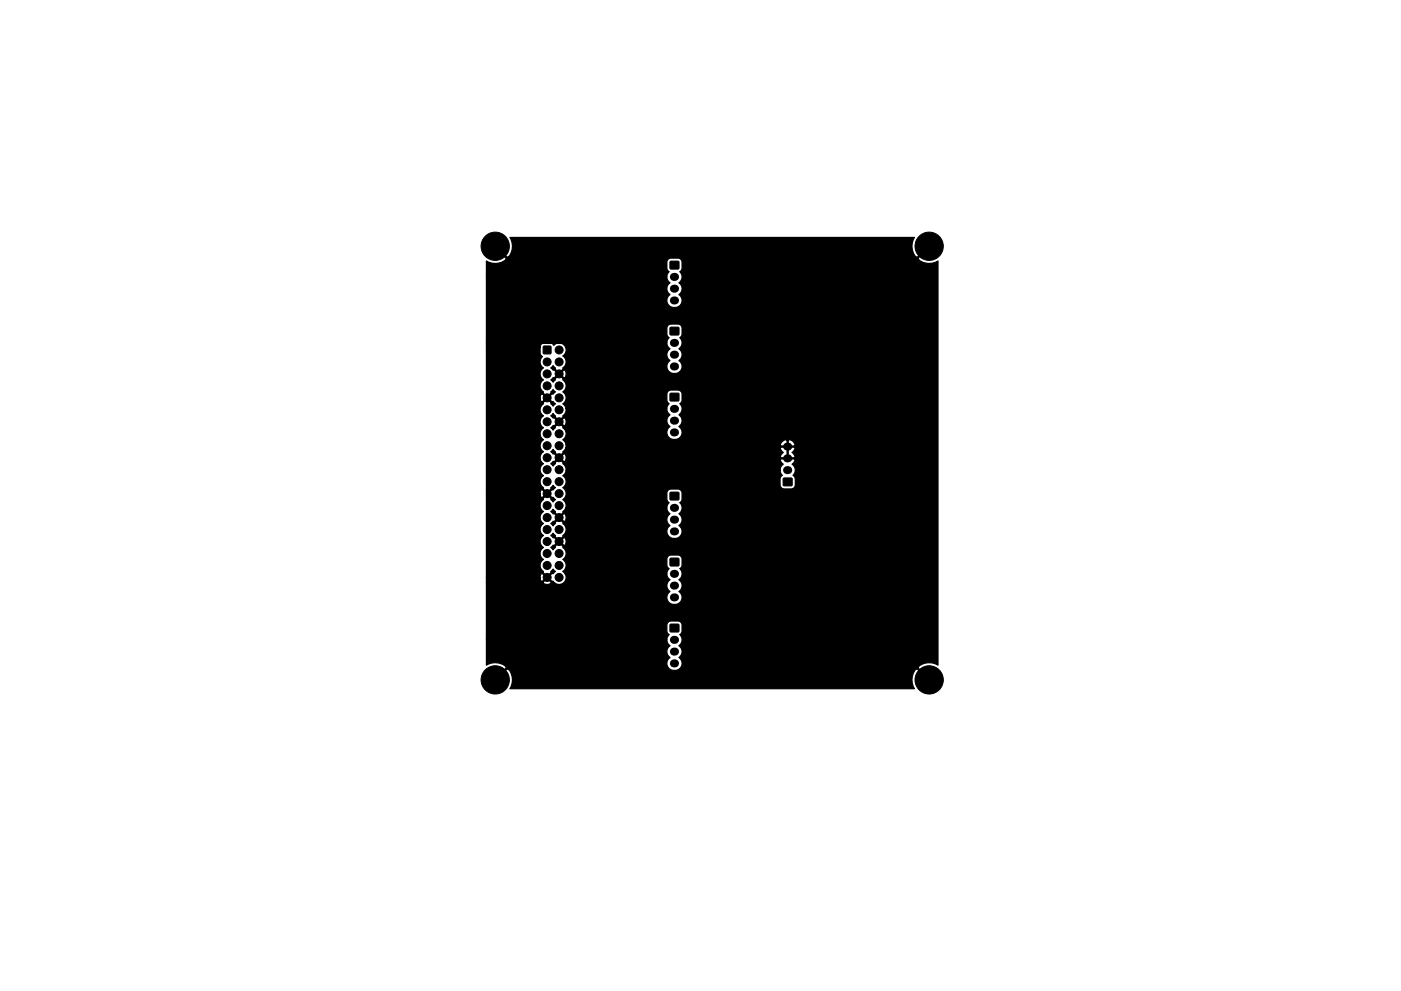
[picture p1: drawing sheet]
<svg xmlns="http://www.w3.org/2000/svg" width="297mm" height="210mm" viewBox="0 0 297 210" stroke-linecap="round" stroke-linejoin="round" font-family="sans-serif">
<g fill="none" stroke="#000" stroke-width="1.7">
<path d="M142.9 58.7h.2M142.9 77.7h.2M142.9 75.2h.2M142.9 72.7h.2M142.9 63.7h.2M142.9 61.2h.2M142.9 91.7h.2M142.9 89.2h.2M142.9 86.7h.2M166.9 94.7h.2M166.9 97.2h.2M166.9 99.7h.2"/>
<path d="M142.9 112.7h.2M142.9 110.2h.2M142.9 107.7h.2M142.9 138.2h.2M142.9 135.7h.2M142.9 126.7h.2M142.9 124.2h.2M142.9 121.7h.2M142.9 140.7h.2"/>
</g>
<g fill="#000" stroke="#000" stroke-width=".21">
<path d="M142.1 55.5h1.8v1.5h-1.8zM115.2 73.5h1.6v1.5h-1.6zM142.1 69.5h1.8v1.5h-1.8zM142.1 83.5h1.8v1.5h-1.8zM142.1 118.5h1.8v1.5h-1.8zM142.1 104.5h1.8v1.5h-1.8zM166.1 101.5h1.8v1.5h-1.8zM142.1 132.5h1.8v1.5h-1.8z"/>
<circle cx="105" cy="52.2" r="3"/>
<circle cx="197" cy="52.2" r="3"/>
<circle cx="116" cy="76.8" r=".85"/>
<circle cx="116" cy="79.3" r=".85"/>
<circle cx="118.5" cy="79.3" r=".85"/>
<circle cx="118.5" cy="74.2" r=".85"/>
<circle cx="118.5" cy="76.8" r=".85"/>
<circle cx="116" cy="97.1" r=".85"/>
<circle cx="116" cy="84.4" r=".85"/>
<circle cx="116" cy="81.9" r=".85"/>
<circle cx="116" cy="99.6" r=".85"/>
<circle cx="116" cy="89.5" r=".85"/>
<circle cx="116" cy="86.9" r=".85"/>
<circle cx="116" cy="94.6" r=".85"/>
<circle cx="116" cy="92" r=".85"/>
<circle cx="118.5" cy="94.6" r=".85"/>
<circle cx="118.5" cy="92" r=".85"/>
<circle cx="118.5" cy="86.9" r=".85"/>
<circle cx="118.5" cy="84.4" r=".85"/>
<circle cx="118.5" cy="81.9" r=".85"/>
<circle cx="118.5" cy="97.1" r=".85"/>
<circle cx="118.5" cy="99.6" r=".85"/>
<circle cx="118.5" cy="89.5" r=".85"/>
<circle cx="116" cy="114.9" r=".85"/>
<circle cx="116" cy="107.3" r=".85"/>
<circle cx="116" cy="112.3" r=".85"/>
<circle cx="116" cy="120" r=".85"/>
<circle cx="116" cy="117.4" r=".85"/>
<circle cx="116" cy="109.8" r=".85"/>
<circle cx="116" cy="104.7" r=".85"/>
<circle cx="116" cy="102.2" r=".85"/>
<circle cx="118.5" cy="114.9" r=".85"/>
<circle cx="118.5" cy="107.3" r=".85"/>
<circle cx="118.5" cy="102.2" r=".85"/>
<circle cx="118.5" cy="120" r=".85"/>
<circle cx="118.5" cy="117.4" r=".85"/>
<circle cx="118.5" cy="104.7" r=".85"/>
<circle cx="118.5" cy="109.8" r=".85"/>
<circle cx="118.5" cy="112.3" r=".85"/>
<circle cx="116" cy="122.5" r=".85"/>
<circle cx="118.5" cy="122.5" r=".85"/>
<circle cx="105" cy="144.2" r="3"/>
<circle cx="197" cy="144.2" r="3"/>
</g>
<path d="M104.8 52.2l.2-.1 2.6 2.5a3.2 3.2 0 0 0 .5-4.2h85.8l-.3 .4a3.2 3.2 0 0 0 .8 3.8l2.6-2.5 .2 .1-2.6 2.6 .4 .5a3.6 3.6 0 0 0 3.9 .1v85.7l-.5-.2a3.2 3.2 0 0 0-3.8 .8l2.6 2.5-.2 .2-2.6-2.5-.4 .3a3.6 3.6 0 0 0-.1 3.9h-85.8l.3-.4a3.2 3.2 0 0 0-.8-3.8l-2.6 2.5-.2-.1 2.6-2.6-.4-.5a3.6 3.6 0 0 0-3.9-.1v-5.4h38.3l.2 .9 .5 .4a1.49 1.49 0 0 0 0 2.5 1.53 1.53 0 0 0-.2 2.2 1.53 1.53 0 0 0 2.2 0 1.53 1.53 0 0 0-.2-2.2 1.49 1.49 0 0 0 0-2.5 1.48 1.48 0 0 0 .2-2.4l.5-.6v-1.4l-.1-.4-.6-.4h-1.6a.89 .89 0 0 0-.9 .8v1.4l.5 .6-.4 .6-.1 .5h-38.3v-12.2h12.1v.3l.9 .2 .7-.2v-.3l-.8-.8-.8 .8h-12.1v-.9h11.4a.67 .67 0 0 0 .5 .8l.8-.9-.8-.8a.82 .82 0 0 0-.5 .9h-11.4v-17.8h11.4l.2 .7 .3 .1 .8-.9-.8-.8-.3 .1-.2 .8h-11.4v-20.3h11.4a.67 .67 0 0 0 .5 .8l.8-.9-.8-.8a.82 .82 0 0 0-.5 .9h-11.4v-10.9h11.4v1.4l.5 .7a1.48 1.48 0 0 0 .2 2.4 1.48 1.48 0 0 0 0 2.5 1.48 1.48 0 0 0 0 2.5v.3l.8 .8 .8-.8v-.3l.5-.5 .5 .5-.5 .5h-.3l-.8 .8 .8 .9 .3-.1 .5 .5-.5 .5-.5-.5v-.3l-.8-.8-.8 .8v.3a1.48 1.48 0 0 0 0 2.5 1.48 1.48 0 0 0 0 2.6 1.48 1.48 0 0 0 0 2.5 1.48 1.48 0 0 0 0 2.5 1.48 1.48 0 0 0 0 2.6 1.48 1.48 0 0 0 0 2.5 1.48 1.48 0 0 0 0 2.6v.2l.8 .8 .8-.8v-.2l.5-.5 .5 .5-.5 .5-.3-.1-.8 .8 .8 .9 .3-.1 .5 .5-.5 .5-.5-.5v-.2l-.8-.9-.8 .9v.2a1.48 1.48 0 0 0 0 2.5 1.48 1.48 0 0 0 0 2.6 1.48 1.48 0 0 0 0 2.5 1.48 1.48 0 0 0 0 2.6 1.48 1.48 0 0 0 0 2.5 1.48 1.48 0 0 0 0 2.5v.3l.8 .8 .8-.8v-.3l.5-.5 .5 .5-.5 .5h-.3l-.8 .8 .8 .9 .3-.1 .1 .2a1.49 1.49 0 0 0 2 .2 1.49 1.49 0 0 0 .4-2h21.6l.1 .6 .5 .7a1.49 1.49 0 0 0 .1 2.5 1.53 1.53 0 0 0-.2 2.2 1.53 1.53 0 0 0 2.2 0 1.53 1.53 0 0 0-.2-2.2 1.49 1.49 0 0 0 0-2.5 1.48 1.48 0 0 0 .2-2.4l.5-.6v-1.4l-.1-.4-.6-.4h-1.6a.89 .89 0 0 0-.9 .8v1.4l.5 .6-.4 .6-.1 .5h-21.6l-.5-.5a1.48 1.48 0 0 0 0-2.5 1.48 1.48 0 0 0 0-2.5l.1-.3-.9-.8-.8 .8 .1 .3-.5 .5-.5-.5 .5-.5h.2l.9-.8h.3l.9 .8h.2l.2-.9-.2-.7-.2-.1-.9 .9h-.3l-.9-.9-.2 .1-.5-.5 .5-.5 .5 .5-.1 .3 .8 .8 .9-.8-.1-.3a1.48 1.48 0 0 0 0-2.5l.1-.3-.9-.8-.8 .8 .1 .3-.5 .5-.5-.5 .5-.5 .2 .1 .9-.9h.3l.9 .9 .2-.1 .2-.6-.2-1h-.2l-.9 .8h-.3l-.9-.8h-.2l-.5-.5 .5-.5 .5 .5-.1 .3 .8 .8 .9-.8-.1-.3 .6-.8h21.5l.1 .6 .5 .7a1.49 1.49 0 0 0 .1 2.5 1.53 1.53 0 0 0-.2 2.2 1.53 1.53 0 0 0 2.2 0 1.53 1.53 0 0 0-.2-2.2 1.49 1.49 0 0 0 0-2.5 1.48 1.48 0 0 0 .2-2.4l.5-.6v-1.4l-.1-.4-.6-.4h-1.6a.89 .89 0 0 0-.9 .8v1.4l.5 .6-.4 .6-.1 .5h-21.5l.1-.9-.7-.8 .2-.1a1.49 1.49 0 0 0-.2-2.4 1.48 1.48 0 0 0 0-2.6l.6-.5 .1-.7h45.4l.1 .6 .4 .6-.5 .6v1.3l.1 .5 .6 .4h1.6a.89 .89 0 0 0 .9-.9v-1.3l-.4-.7a1.49 1.49 0 0 0-.3-2.3l.6-.6 .1-.3-.2-.2h-2.8a.88 .88 0 0 0 .5 1.1l-.5 .4-.2 .8h-45.4l-.1-.8-.6-.5 .1-.3-.9-.8-.8 .8 .1 .3-.5 .5-.5-.5 .5-.5 .2 .1 .9-.9h.3l.9 .9a1.01 1.01 0 0 0 0-1.7l-.9 .8h-.3l-.9-.8h-.2l-.5-.5 .5-.5 .5 .5-.1 .3 .8 .8 .9-.8-.1-.3 .6-.7h45.5l.3 .5 .4 .4-.6 .6-.1 .3 .2 .2h1.3v-2.2h.2v2.2h1.3a.88 .88 0 0 0-.5-1.1l.6-.6 .1-.3-.2-.2h-2.8l-.2 .2h-45.5l.1-.7h45.4l.2 .2h1.3v-1.2h.2v1.2h1.3l.2-.2a1.27 1.27 0 0 0-1.7-1 1.14 1.14 0 0 0-1.5 1h-45.4l-.1-.5-.6-.6a1.48 1.48 0 0 0 0-2.5l.1-.3-.9-.8-.8 .8 .1 .3-.5 .5-.5-.5 .5-.5h.2l.9-.8h.3l.9 .8h.2l.2-.9-.2-.7-.2-.1-.9 .9h-.3l-.9-.9-.2 .1-.5-.5 .5-.5 .5 .5-.1 .3 .8 .8 .9-.8-.1-.3 .6-.5 .1-1h21.4l.2 .9 .5 .4a1.49 1.49 0 0 0 0 2.5 1.53 1.53 0 0 0-.2 2.2 1.53 1.53 0 0 0 2.2 0 1.53 1.53 0 0 0-.2-2.2 1.49 1.49 0 0 0 0-2.5 1.48 1.48 0 0 0 .2-2.4l.5-.6v-1.4l-.1-.4-.6-.4h-1.6a.89 .89 0 0 0-.9 .8v1.4l.5 .6-.4 .6-.1 .5h-21.4l-.1-.5-.6-.5a1.48 1.48 0 0 0 0-2.6 1.48 1.48 0 0 0 0-2.5l.1-.2-.9-.9-.8 .9 .1 .2-.5 .5-.5-.5 .5-.5 .2 .1 .9-.9h.3l.9 .9 .2-.1 .2-.8-.2-.7-.2-.1-.9 .8h-.3l-.9-.8-.2 .1-.5-.5 .5-.5 .5 .5-.1 .2 .8 .8 .9-.8-.1-.2a1.48 1.48 0 0 0 0-2.6 1.49 1.49 0 0 0 .4-2.2 1.49 1.49 0 0 0-2.3 0l-.6-.5h-1.4l-.6 .2-.3 .6h-11.4v-.9h38.3l.2 .9 .5 .4a1.49 1.49 0 0 0 0 2.5 1.53 1.53 0 0 0-.2 2.2 1.53 1.53 0 0 0 2.2 0 1.53 1.53 0 0 0-.2-2.2 1.49 1.49 0 0 0 0-2.5 1.48 1.48 0 0 0 .2-2.4l.5-.6v-1.4l-.1-.4-.6-.4h-1.6a.89 .89 0 0 0-.9 .8v1.4l.5 .6-.4 .6-.1 .5h-38.3v-14h38.3l.1 .6 .5 .7a1.49 1.49 0 0 0 .1 2.5 1.53 1.53 0 0 0-.2 2.2 1.53 1.53 0 0 0 2.2 0 1.53 1.53 0 0 0-.2-2.2 1.49 1.49 0 0 0 0-2.5 1.48 1.48 0 0 0 .2-2.4l.5-.6v-1.4l-.1-.4-.6-.4h-1.6a.89 .89 0 0 0-.9 .8v1.4l.5 .6-.4 .6-.1 .5h-38.3v-3.3a3.2 3.2 0 0 0 4.3-.6z" fill="#000" stroke="#000" stroke-width=".25"/>
</svg>
